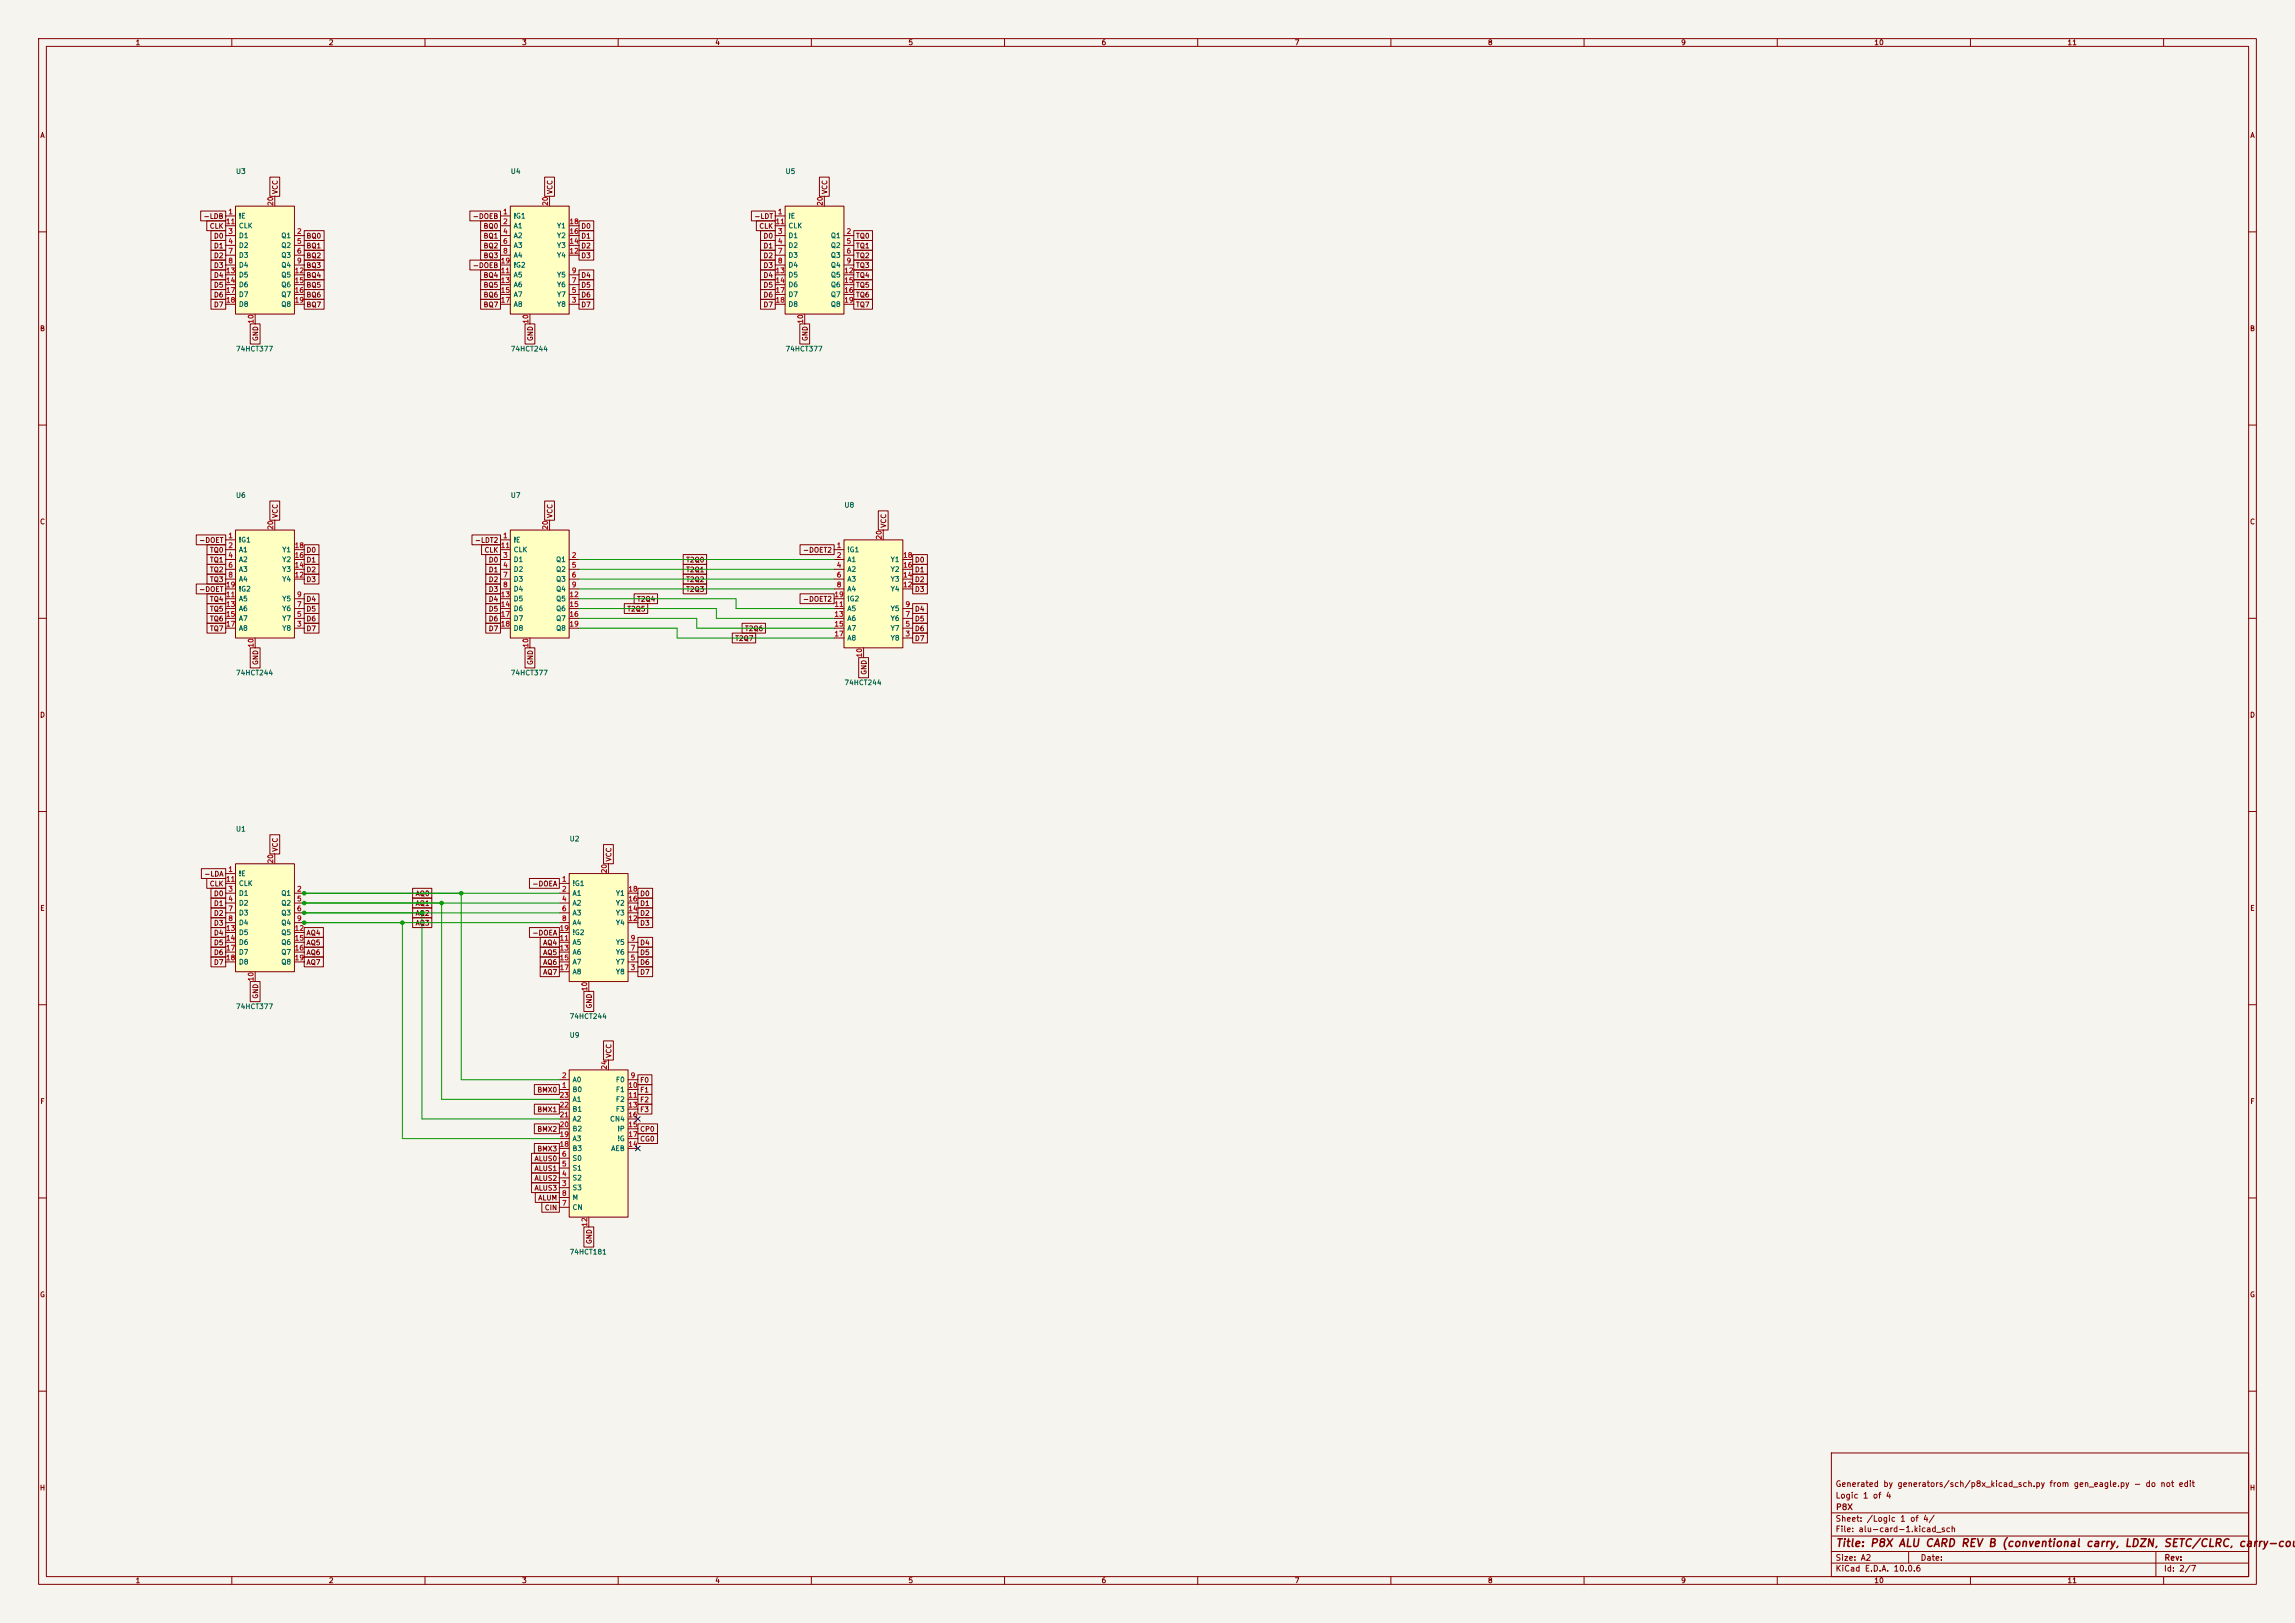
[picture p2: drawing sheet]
<svg xmlns="http://www.w3.org/2000/svg" width="594mm" height="420mm" viewBox="0 0 594 420" stroke-linecap="round" stroke-linejoin="round" font-family="sans-serif">
<defs><g id="words">
<text font-size="2" fill="#840000" x="475" y="400.8">Title: P8X ALU CARD REV B (conventional carry, LDZN, SETC/CLRC, carry-coup</text>
<g font-size="1.5" fill="#840000">
<text x="475" y="388.1">Logic 1 of 4</text>
<text x="475" y="385.1">Generated by generators/sch/p8x_kicad_sch.py from gen_eagle.py - do not edit</text>
<text x="475" y="394.1">Sheet: /Logic 1 of 4/</text>
<text x="475.1" y="391.1">P8X</text>
<text x="475" y="396.8">File: alu-card-1.kicad_sch</text>
<text x="475" y="407">KiCad E.D.A. 10.0.6</text>
<text x="475" y="404.2">Size: A2</text>
<text x="497" y="404.2">Date:</text>
<text x="560" y="407">Id: 2/7</text>
<text x="560.1" y="404.2">Rev:</text>
</g>
<g font-size="1.3" fill="#840000">
<text x="35" y="12">1</text>
<text x="85" y="12">2</text>
<text x="135" y="12">3</text>
<text x="185" y="12">4</text>
<text x="235" y="12">5</text>
<text x="285" y="12">6</text>
<text x="335" y="12">7</text>
<text x="385" y="12">8</text>
<text x="435" y="12">9</text>
<text x="485" y="12">10</text>
<text x="535" y="12">11</text>
<text x="10.3" y="36">A</text>
<text x="582.3" y="36">A</text>
<text x="72.2" y="50.4" transform="rotate(-90 72.2 50.4)">VCC</text>
<text x="143.3" y="50.4" transform="rotate(-90 143.3 50.4)">VCC</text>
<text x="214.4" y="50.4" transform="rotate(-90 214.4 50.4)">VCC</text>
<text x="52.6" y="56.9">-LDB</text>
<text x="54.1" y="59.5">CLK</text>
<text x="122.2" y="56.9">-DOEB</text>
<text x="125" y="59.5">BQ0</text>
<text x="150.3" y="59.5">D0</text>
<text x="195.1" y="56.9">-LDT</text>
<text x="196.4" y="59.5">CLK</text>
<text x="55.2" y="62">D0</text>
<text x="55.2" y="64.6">D1</text>
<text x="79.2" y="62">BQ0</text>
<text x="79.2" y="64.6">BQ1</text>
<text x="125" y="62">BQ1</text>
<text x="125" y="64.6">BQ2</text>
<text x="150.3" y="62">D1</text>
<text x="150.3" y="64.6">D2</text>
<text x="197.5" y="62">D0</text>
<text x="197.5" y="64.6">D1</text>
<text x="221.4" y="62">TQ0</text>
<text x="221.4" y="64.6">TQ1</text>
<text x="55.2" y="69.6">D3</text>
<text x="55.2" y="67.1">D2</text>
<text x="79.2" y="67.1">BQ2</text>
<text x="79.2" y="69.6">BQ3</text>
<text x="122.2" y="69.6">-DOEB</text>
<text x="125" y="67.1">BQ3</text>
<text x="150.3" y="67.1">D3</text>
<text x="197.5" y="67.1">D2</text>
<text x="197.5" y="69.6">D3</text>
<text x="221.4" y="67.1">TQ2</text>
<text x="221.4" y="69.6">TQ3</text>
<text x="55.2" y="72.2">D4</text>
<text x="55.2" y="74.7">D5</text>
<text x="55.2" y="77.3">D6</text>
<text x="79.2" y="72.2">BQ4</text>
<text x="79.2" y="74.7">BQ5</text>
<text x="79.2" y="77.3">BQ6</text>
<text x="125" y="72.2">BQ4</text>
<text x="125" y="74.7">BQ5</text>
<text x="125" y="77.3">BQ6</text>
<text x="150.3" y="72.2">D4</text>
<text x="150.3" y="74.7">D5</text>
<text x="150.3" y="77.3">D6</text>
<text x="197.5" y="72.2">D4</text>
<text x="197.5" y="74.7">D5</text>
<text x="197.5" y="77.3">D6</text>
<text x="221.4" y="72.2">TQ4</text>
<text x="221.4" y="74.7">TQ5</text>
<text x="221.4" y="77.3">TQ6</text>
<text x="55.2" y="79.8">D7</text>
<text x="79.2" y="79.8">BQ7</text>
<text x="125" y="79.8">BQ7</text>
<text x="150.3" y="79.8">D7</text>
<text x="197.5" y="79.8">D7</text>
<text x="221.4" y="79.8">TQ7</text>
<text x="10.2" y="86">B</text>
<text x="67.1" y="88.4" transform="rotate(-90 67.1 88.4)">GND</text>
<text x="138.2" y="88.4" transform="rotate(-90 138.2 88.4)">GND</text>
<text x="209.3" y="88.4" transform="rotate(-90 209.3 88.4)">GND</text>
<text x="582.2" y="86">B</text>
<text x="10.2" y="136">C</text>
<text x="72.2" y="134.2" transform="rotate(-90 72.2 134.2)">VCC</text>
<text x="143.3" y="134.2" transform="rotate(-90 143.3 134.2)">VCC</text>
<text x="229.7" y="136.7" transform="rotate(-90 229.7 136.7)">VCC</text>
<text x="582.2" y="136">C</text>
<text x="51.4" y="140.8">-DOET</text>
<text x="54.2" y="143.3">TQ0</text>
<text x="79.2" y="143.3">D0</text>
<text x="122.8" y="140.8">-LDT2</text>
<text x="125.3" y="143.3">CLK</text>
<text x="207.7" y="143.3">-DOET2</text>
<text x="54.2" y="145.8">TQ1</text>
<text x="54.2" y="148.4">TQ2</text>
<text x="79.2" y="145.8">D1</text>
<text x="79.2" y="148.4">D2</text>
<text x="126.4" y="145.8">D0</text>
<text x="126.4" y="148.4">D1</text>
<text x="177.5" y="148.4">T2Q1</text>
<text x="177.5" y="145.8">T2Q0</text>
<text x="236.7" y="148.4">D1</text>
<text x="236.7" y="145.8">D0</text>
<text x="51.4" y="153.5">-DOET</text>
<text x="54.2" y="150.9">TQ3</text>
<text x="54.2" y="156">TQ4</text>
<text x="79.2" y="150.9">D3</text>
<text x="79.2" y="156">D4</text>
<text x="126.4" y="153.5">D3</text>
<text x="126.4" y="156">D4</text>
<text x="126.4" y="150.9">D2</text>
<text x="164.8" y="156">T2Q4</text>
<text x="177.5" y="153.5">T2Q3</text>
<text x="177.5" y="150.9">T2Q2</text>
<text x="207.7" y="156">-DOET2</text>
<text x="236.7" y="153.5">D3</text>
<text x="236.7" y="150.9">D2</text>
<text x="54.2" y="158.5">TQ5</text>
<text x="54.2" y="161.1">TQ6</text>
<text x="79.2" y="158.5">D5</text>
<text x="79.2" y="161.1">D6</text>
<text x="126.4" y="158.5">D5</text>
<text x="126.4" y="161.1">D6</text>
<text x="162.2" y="158.5">T2Q5</text>
<text x="236.7" y="158.5">D4</text>
<text x="236.7" y="161.1">D5</text>
<text x="54.2" y="163.6">TQ7</text>
<text x="79.2" y="163.6">D7</text>
<text x="126.4" y="163.6">D7</text>
<text x="190.2" y="166.2">T2Q7</text>
<text x="192.7" y="163.6">T2Q6</text>
<text x="236.7" y="166.2">D7</text>
<text x="236.7" y="163.6">D6</text>
<text x="67.1" y="172.2" transform="rotate(-90 67.1 172.2)">GND</text>
<text x="138.2" y="172.2" transform="rotate(-90 138.2 172.2)">GND</text>
<text x="224.6" y="174.8" transform="rotate(-90 224.6 174.8)">GND</text>
<text x="10.2" y="186">D</text>
<text x="582.2" y="186">D</text>
<text x="72.2" y="220.5" transform="rotate(-90 72.2 220.5)">VCC</text>
<text x="52.8" y="227.1">-LDA</text>
<text x="158.5" y="223.1" transform="rotate(-90 158.5 223.1)">VCC</text>
<text x="54.1" y="229.7">CLK</text>
<text x="55.2" y="232.2">D0</text>
<text x="107.4" y="232.2">AQ0</text>
<text x="137.7" y="229.7">-DOEA</text>
<text x="165.5" y="232.2">D0</text>
<text x="10.3" y="236">E</text>
<text x="55.2" y="234.7">D1</text>
<text x="55.2" y="237.3">D2</text>
<text x="55.2" y="239.8">D3</text>
<text x="107.4" y="234.7">AQ1</text>
<text x="107.4" y="237.3">AQ2</text>
<text x="107.4" y="239.8">AQ3</text>
<text x="165.5" y="234.7">D1</text>
<text x="165.5" y="237.3">D2</text>
<text x="165.5" y="239.8">D3</text>
<text x="582.3" y="236">E</text>
<text x="55.2" y="244.9">D5</text>
<text x="55.2" y="242.4">D4</text>
<text x="79.2" y="242.4">AQ4</text>
<text x="79.2" y="244.9">AQ5</text>
<text x="137.7" y="242.4">-DOEA</text>
<text x="140.4" y="244.9">AQ4</text>
<text x="165.5" y="244.9">D4</text>
<text x="55.2" y="250">D7</text>
<text x="55.2" y="247.4">D6</text>
<text x="79.2" y="250">AQ7</text>
<text x="79.2" y="247.4">AQ6</text>
<text x="140.4" y="247.4">AQ5</text>
<text x="140.4" y="250">AQ6</text>
<text x="165.5" y="247.4">D5</text>
<text x="165.5" y="250">D6</text>
<text x="140.4" y="252.5">AQ7</text>
<text x="165.5" y="252.5">D7</text>
<text x="67.1" y="258.6" transform="rotate(-90 67.1 258.6)">GND</text>
<text x="153.5" y="261.1" transform="rotate(-90 153.5 261.1)">GND</text>
<text x="158.5" y="273.9" transform="rotate(-90 158.5 273.9)">VCC</text>
<text x="165.5" y="280.5">F0</text>
<text x="10.3" y="286">F</text>
<text x="138.9" y="283">BMX0</text>
<text x="165.5" y="283">F1</text>
<text x="165.5" y="285.5">F2</text>
<text x="582.3" y="286">F</text>
<text x="138.9" y="288.1">BMX1</text>
<text x="138.9" y="293.2">BMX2</text>
<text x="165.5" y="288.1">F3</text>
<text x="165.5" y="293.2">CP0</text>
<text x="138.9" y="298.2">BMX3</text>
<text x="165.5" y="295.7">CG0</text>
<text x="138.2" y="300.8">ALUS0</text>
<text x="138.2" y="303.3">ALUS1</text>
<text x="138.2" y="305.9">ALUS2</text>
<text x="138.2" y="308.4">ALUS3</text>
<text x="139.2" y="310.9">ALUM</text>
<text x="140.9" y="313.5">CIN</text>
<text x="153.5" y="322.1" transform="rotate(-90 153.5 322.1)">GND</text>
<text x="10.2" y="336">G</text>
<text x="582.2" y="336">G</text>
<text x="10.2" y="386">H</text>
<text x="582.2" y="386">H</text>
<text x="35" y="410">1</text>
<text x="85" y="410">2</text>
<text x="135" y="410">3</text>
<text x="185" y="410">4</text>
<text x="235" y="410">5</text>
<text x="285" y="410">6</text>
<text x="335" y="410">7</text>
<text x="385" y="410">8</text>
<text x="435" y="410">9</text>
<text x="485" y="410">10</text>
<text x="535" y="410">11</text>
</g>
<g font-size="1.3" fill="#006464">
<text x="60.9" y="45.3">U3</text>
<text x="132.1" y="45.3">U4</text>
<text x="203.2" y="45.3">U5</text>
<text x="61.7" y="56.8">!E</text>
<text x="61.7" y="59.4">CLK</text>
<text x="132.8" y="56.8">!G1</text>
<text x="132.8" y="59.4">A1</text>
<text x="144" y="59.4">Y1</text>
<text x="203.9" y="56.8">!E</text>
<text x="203.9" y="59.4">CLK</text>
<text x="61.7" y="61.9">D1</text>
<text x="61.7" y="64.5">D2</text>
<text x="72.7" y="61.9">Q1</text>
<text x="72.7" y="64.5">Q2</text>
<text x="132.8" y="61.9">A2</text>
<text x="132.8" y="64.5">A3</text>
<text x="144" y="64.5">Y3</text>
<text x="144" y="61.9">Y2</text>
<text x="203.9" y="61.9">D1</text>
<text x="203.9" y="64.5">D2</text>
<text x="214.9" y="61.9">Q1</text>
<text x="214.9" y="64.5">Q2</text>
<text x="61.7" y="67">D3</text>
<text x="61.7" y="69.5">D4</text>
<text x="72.7" y="67">Q3</text>
<text x="72.7" y="69.5">Q4</text>
<text x="132.8" y="67">A4</text>
<text x="132.8" y="69.5">!G2</text>
<text x="144" y="67">Y4</text>
<text x="203.9" y="67">D3</text>
<text x="203.9" y="69.5">D4</text>
<text x="214.9" y="67">Q3</text>
<text x="214.9" y="69.5">Q4</text>
<text x="61.7" y="72.1">D5</text>
<text x="61.7" y="74.6">D6</text>
<text x="61.7" y="77.2">D7</text>
<text x="72.7" y="72.1">Q5</text>
<text x="72.7" y="74.6">Q6</text>
<text x="72.7" y="77.2">Q7</text>
<text x="132.8" y="72.1">A5</text>
<text x="132.8" y="74.6">A6</text>
<text x="132.8" y="77.2">A7</text>
<text x="144" y="77.2">Y7</text>
<text x="144" y="74.6">Y6</text>
<text x="144" y="72.1">Y5</text>
<text x="203.9" y="72.1">D5</text>
<text x="203.9" y="74.6">D6</text>
<text x="203.9" y="77.2">D7</text>
<text x="214.9" y="72.1">Q5</text>
<text x="214.9" y="74.6">Q6</text>
<text x="214.9" y="77.2">Q7</text>
<text x="61.7" y="79.7">D8</text>
<text x="72.7" y="79.7">Q8</text>
<text x="132.8" y="79.7">A8</text>
<text x="144" y="79.7">Y8</text>
<text x="203.9" y="79.7">D8</text>
<text x="214.9" y="79.7">Q8</text>
<text x="60.9" y="91.2">74HCT377</text>
<text x="132.1" y="91.2">74HCT244</text>
<text x="203.2" y="91.2">74HCT377</text>
<text x="60.9" y="129.1">U6</text>
<text x="132.1" y="129.1">U7</text>
<text x="218.4" y="131.7">U8</text>
<text x="61.7" y="140.7">!G1</text>
<text x="61.7" y="143.2">A1</text>
<text x="72.9" y="143.2">Y1</text>
<text x="132.8" y="140.7">!E</text>
<text x="132.8" y="143.2">CLK</text>
<text x="219.2" y="143.2">!G1</text>
<text x="61.7" y="145.7">A2</text>
<text x="61.7" y="148.3">A3</text>
<text x="72.9" y="148.3">Y3</text>
<text x="72.9" y="145.7">Y2</text>
<text x="132.8" y="145.7">D1</text>
<text x="132.8" y="148.3">D2</text>
<text x="143.8" y="145.7">Q1</text>
<text x="143.8" y="148.3">Q2</text>
<text x="219.2" y="145.7">A1</text>
<text x="219.2" y="148.3">A2</text>
<text x="230.4" y="148.3">Y2</text>
<text x="230.4" y="145.7">Y1</text>
<text x="61.7" y="150.8">A4</text>
<text x="61.7" y="155.9">A5</text>
<text x="61.7" y="153.4">!G2</text>
<text x="72.9" y="155.9">Y5</text>
<text x="72.9" y="150.8">Y4</text>
<text x="132.8" y="150.8">D3</text>
<text x="132.8" y="153.4">D4</text>
<text x="132.8" y="155.9">D5</text>
<text x="143.8" y="150.8">Q3</text>
<text x="143.8" y="153.4">Q4</text>
<text x="143.8" y="155.9">Q5</text>
<text x="219.2" y="150.8">A3</text>
<text x="219.2" y="153.4">A4</text>
<text x="219.2" y="155.9">!G2</text>
<text x="230.4" y="153.4">Y4</text>
<text x="230.4" y="150.8">Y3</text>
<text x="61.7" y="158.4">A6</text>
<text x="61.7" y="161">A7</text>
<text x="72.9" y="161">Y7</text>
<text x="72.9" y="158.4">Y6</text>
<text x="132.8" y="158.4">D6</text>
<text x="132.8" y="161">D7</text>
<text x="143.8" y="158.4">Q6</text>
<text x="143.8" y="161">Q7</text>
<text x="219.2" y="158.4">A5</text>
<text x="219.2" y="161">A6</text>
<text x="230.4" y="161">Y6</text>
<text x="230.4" y="158.4">Y5</text>
<text x="61.7" y="163.5">A8</text>
<text x="72.9" y="163.5">Y8</text>
<text x="132.8" y="163.5">D8</text>
<text x="143.8" y="163.5">Q8</text>
<text x="219.2" y="163.5">A7</text>
<text x="219.2" y="166.1">A8</text>
<text x="230.4" y="166.1">Y8</text>
<text x="230.4" y="163.5">Y7</text>
<text x="60.9" y="175.1">74HCT244</text>
<text x="132.1" y="175.1">74HCT377</text>
<text x="218.4" y="177.6">74HCT244</text>
<text x="60.9" y="215.5">U1</text>
<text x="147.3" y="218">U2</text>
<text x="61.7" y="227">!E</text>
<text x="61.7" y="232.1">D1</text>
<text x="61.7" y="229.6">CLK</text>
<text x="72.7" y="232.1">Q1</text>
<text x="148.1" y="229.6">!G1</text>
<text x="148.1" y="232.1">A1</text>
<text x="159.3" y="232.1">Y1</text>
<text x="61.7" y="234.6">D2</text>
<text x="61.7" y="237.2">D3</text>
<text x="61.7" y="239.7">D4</text>
<text x="72.7" y="234.6">Q2</text>
<text x="72.7" y="237.2">Q3</text>
<text x="72.7" y="239.7">Q4</text>
<text x="148.1" y="234.6">A2</text>
<text x="148.1" y="237.2">A3</text>
<text x="148.1" y="239.7">A4</text>
<text x="159.3" y="239.7">Y4</text>
<text x="159.3" y="237.2">Y3</text>
<text x="159.3" y="234.6">Y2</text>
<text x="61.7" y="242.3">D5</text>
<text x="61.7" y="244.8">D6</text>
<text x="72.7" y="242.3">Q5</text>
<text x="72.7" y="244.8">Q6</text>
<text x="148.1" y="244.8">A5</text>
<text x="148.1" y="242.3">!G2</text>
<text x="159.3" y="244.8">Y5</text>
<text x="61.7" y="247.3">D7</text>
<text x="61.7" y="249.9">D8</text>
<text x="72.7" y="247.3">Q7</text>
<text x="72.7" y="249.9">Q8</text>
<text x="148.1" y="247.3">A6</text>
<text x="148.1" y="249.9">A7</text>
<text x="159.3" y="249.9">Y7</text>
<text x="159.3" y="247.3">Y6</text>
<text x="148.1" y="252.4">A8</text>
<text x="159.3" y="252.4">Y8</text>
<text x="60.9" y="261.4">74HCT377</text>
<text x="147.3" y="264">74HCT244</text>
<text x="147.3" y="268.8">U9</text>
<text x="148.1" y="280.4">A0</text>
<text x="159.3" y="280.4">F0</text>
<text x="148.1" y="282.9">B0</text>
<text x="148.1" y="288">B1</text>
<text x="148.1" y="285.4">A1</text>
<text x="159.3" y="282.9">F1</text>
<text x="159.3" y="285.4">F2</text>
<text x="159.3" y="288">F3</text>
<text x="148.1" y="293.1">B2</text>
<text x="148.1" y="290.5">A2</text>
<text x="157.8" y="290.5">CN4</text>
<text x="159.7" y="293.1">!P</text>
<text x="148.1" y="298.1">B3</text>
<text x="148.1" y="295.6">A3</text>
<text x="158.1" y="298.1">AEB</text>
<text x="159.7" y="295.6">!G</text>
<text x="148.1" y="305.8">S2</text>
<text x="148.1" y="303.2">S1</text>
<text x="148.1" y="300.7">S0</text>
<text x="148.1" y="308.3">S3</text>
<text x="148.1" y="310.8">M</text>
<text x="148.1" y="313.4">CN</text>
<text x="147.3" y="324.9">74HCT181</text>
</g>
<g font-size="1.3" fill="#a90000">
<text x="71" y="53.4" transform="rotate(-90 71 53.4)">20</text>
<text x="142.1" y="53.4" transform="rotate(-90 142.1 53.4)">20</text>
<text x="213.2" y="53.4" transform="rotate(-90 213.2 53.4)">20</text>
<text x="58.4" y="58.3">11</text>
<text x="59" y="55.7">1</text>
<text x="130.1" y="55.7">1</text>
<text x="130.1" y="58.3">2</text>
<text x="147.3" y="58.3">18</text>
<text x="200.6" y="58.3">11</text>
<text x="201.2" y="55.7">1</text>
<text x="59" y="60.8">3</text>
<text x="59" y="63.4">4</text>
<text x="59" y="65.9">7</text>
<text x="76.7" y="60.8">2</text>
<text x="76.7" y="63.4">5</text>
<text x="76.7" y="65.9">6</text>
<text x="130.1" y="60.8">4</text>
<text x="130.1" y="63.4">6</text>
<text x="130.1" y="65.9">8</text>
<text x="147.3" y="65.9">12</text>
<text x="147.3" y="63.4">14</text>
<text x="147.3" y="60.8">16</text>
<text x="201.2" y="60.8">3</text>
<text x="201.2" y="63.4">4</text>
<text x="201.2" y="65.9">7</text>
<text x="219" y="60.8">2</text>
<text x="219" y="63.4">5</text>
<text x="219" y="65.9">6</text>
<text x="58.4" y="71">13</text>
<text x="59" y="68.4">8</text>
<text x="76.1" y="71">12</text>
<text x="76.7" y="68.4">9</text>
<text x="129.5" y="71">11</text>
<text x="129.5" y="68.4">19</text>
<text x="147.9" y="71">9</text>
<text x="200.6" y="71">13</text>
<text x="201.2" y="68.4">8</text>
<text x="218.4" y="71">12</text>
<text x="219" y="68.4">9</text>
<text x="58.4" y="73.5">14</text>
<text x="58.4" y="76.1">17</text>
<text x="76.1" y="73.5">15</text>
<text x="76.1" y="76.1">16</text>
<text x="129.5" y="73.5">13</text>
<text x="129.5" y="76.1">15</text>
<text x="147.9" y="76.1">5</text>
<text x="147.9" y="73.5">7</text>
<text x="200.6" y="73.5">14</text>
<text x="200.6" y="76.1">17</text>
<text x="218.4" y="73.5">15</text>
<text x="218.4" y="76.1">16</text>
<text x="58.4" y="78.6">18</text>
<text x="65.9" y="83.9" transform="rotate(-90 65.9 83.9)">10</text>
<text x="76.1" y="78.6">19</text>
<text x="129.5" y="78.6">17</text>
<text x="137" y="83.9" transform="rotate(-90 137 83.9)">10</text>
<text x="147.9" y="78.6">3</text>
<text x="200.6" y="78.6">18</text>
<text x="208.1" y="83.9" transform="rotate(-90 208.1 83.9)">10</text>
<text x="218.4" y="78.6">19</text>
<text x="71" y="137.2" transform="rotate(-90 71 137.2)">20</text>
<text x="142.1" y="137.2" transform="rotate(-90 142.1 137.2)">20</text>
<text x="59" y="139.6">1</text>
<text x="59" y="142.1">2</text>
<text x="76.1" y="142.1">18</text>
<text x="129.5" y="142.1">11</text>
<text x="130.1" y="139.6">1</text>
<text x="216.4" y="142.1">1</text>
<text x="228.5" y="139.8" transform="rotate(-90 228.5 139.8)">20</text>
<text x="59" y="144.6">4</text>
<text x="59" y="147.2">6</text>
<text x="59" y="149.7">8</text>
<text x="76.1" y="149.7">12</text>
<text x="76.1" y="147.2">14</text>
<text x="76.1" y="144.6">16</text>
<text x="130.1" y="144.6">3</text>
<text x="130.1" y="147.2">4</text>
<text x="130.1" y="149.7">7</text>
<text x="147.9" y="144.6">2</text>
<text x="147.9" y="147.2">5</text>
<text x="147.9" y="149.7">6</text>
<text x="216.4" y="144.6">2</text>
<text x="216.4" y="147.2">4</text>
<text x="216.4" y="149.7">6</text>
<text x="233.6" y="149.7">14</text>
<text x="233.6" y="147.2">16</text>
<text x="233.6" y="144.6">18</text>
<text x="58.4" y="154.8">11</text>
<text x="58.4" y="152.3">19</text>
<text x="76.7" y="154.8">9</text>
<text x="129.5" y="154.8">13</text>
<text x="130.1" y="152.3">8</text>
<text x="147.3" y="154.8">12</text>
<text x="147.9" y="152.3">9</text>
<text x="215.8" y="154.8">19</text>
<text x="216.4" y="152.3">8</text>
<text x="233.6" y="152.3">12</text>
<text x="58.4" y="157.3">13</text>
<text x="58.4" y="159.9">15</text>
<text x="76.7" y="159.9">5</text>
<text x="76.7" y="157.3">7</text>
<text x="129.5" y="157.3">14</text>
<text x="129.5" y="159.9">17</text>
<text x="147.3" y="157.3">15</text>
<text x="147.3" y="159.9">16</text>
<text x="215.8" y="157.3">11</text>
<text x="215.8" y="159.9">13</text>
<text x="234.2" y="159.9">7</text>
<text x="234.2" y="157.3">9</text>
<text x="58.4" y="162.4">17</text>
<text x="65.9" y="167.7" transform="rotate(-90 65.9 167.7)">10</text>
<text x="76.7" y="162.4">3</text>
<text x="129.5" y="162.4">18</text>
<text x="137" y="167.7" transform="rotate(-90 137 167.7)">10</text>
<text x="147.3" y="162.4">19</text>
<text x="215.8" y="162.4">15</text>
<text x="215.8" y="165">17</text>
<text x="234.2" y="165">3</text>
<text x="234.2" y="162.4">5</text>
<text x="223.4" y="170.2" transform="rotate(-90 223.4 170.2)">10</text>
<text x="59" y="225.9">1</text>
<text x="71" y="223.6" transform="rotate(-90 71 223.6)">20</text>
<text x="157.3" y="226.1" transform="rotate(-90 157.3 226.1)">20</text>
<text x="58.4" y="228.5">11</text>
<text x="59" y="231">3</text>
<text x="59" y="233.5">4</text>
<text x="76.7" y="231">2</text>
<text x="76.7" y="233.5">5</text>
<text x="145.3" y="228.5">1</text>
<text x="145.3" y="231">2</text>
<text x="145.3" y="233.5">4</text>
<text x="162.5" y="233.5">16</text>
<text x="162.5" y="231">18</text>
<text x="59" y="236.1">7</text>
<text x="59" y="238.6">8</text>
<text x="76.7" y="236.1">6</text>
<text x="76.7" y="238.6">9</text>
<text x="145.3" y="236.1">6</text>
<text x="145.3" y="238.6">8</text>
<text x="162.5" y="238.6">12</text>
<text x="162.5" y="236.1">14</text>
<text x="58.4" y="241.2">13</text>
<text x="58.4" y="243.7">14</text>
<text x="76.1" y="241.2">12</text>
<text x="76.1" y="243.7">15</text>
<text x="144.7" y="243.7">11</text>
<text x="144.7" y="241.2">19</text>
<text x="163.1" y="243.7">9</text>
<text x="58.4" y="246.2">17</text>
<text x="58.4" y="248.8">18</text>
<text x="76.1" y="246.2">16</text>
<text x="76.1" y="248.8">19</text>
<text x="144.7" y="246.2">13</text>
<text x="144.7" y="248.8">15</text>
<text x="144.7" y="251.3">17</text>
<text x="163.1" y="251.3">3</text>
<text x="163.1" y="248.8">5</text>
<text x="163.1" y="246.2">7</text>
<text x="65.9" y="254.1" transform="rotate(-90 65.9 254.1)">10</text>
<text x="152.3" y="256.6" transform="rotate(-90 152.3 256.6)">10</text>
<text x="145.3" y="281.8">1</text>
<text x="145.3" y="279.3">2</text>
<text x="157.3" y="276.9" transform="rotate(-90 157.3 276.9)">24</text>
<text x="162.5" y="281.8">10</text>
<text x="163.1" y="279.3">9</text>
<text x="144.7" y="286.9">22</text>
<text x="144.7" y="284.3">23</text>
<text x="162.5" y="284.3">11</text>
<text x="162.5" y="286.9">13</text>
<text x="144.7" y="292">20</text>
<text x="144.7" y="289.4">21</text>
<text x="162.5" y="292">15</text>
<text x="162.5" y="289.4">16</text>
<text x="144.7" y="297">18</text>
<text x="144.7" y="294.5">19</text>
<text x="145.3" y="299.6">6</text>
<text x="162.5" y="297">14</text>
<text x="162.5" y="294.5">17</text>
<text x="145.3" y="304.7">4</text>
<text x="145.3" y="302.1">5</text>
<text x="145.3" y="307.2">3</text>
<text x="145.3" y="309.7">8</text>
<text x="145.3" y="312.3">7</text>
<text x="152.3" y="317.6" transform="rotate(-90 152.3 317.6)">12</text>
</g>
</g></defs>
<path d="M0 0h594v420h-594z" fill="#f5f4ef" stroke="#f5f4ef" stroke-width=".26"/>
<g fill="none" stroke="#840000" stroke-width=".26">
<path d="M10 10h574v400h-574zM12 12h570v396h-570zM60 10v2M110 10v2M160 10v2M210 10v2M260 10v2M310 10v2M360 10v2M410 10v2M460 10v2M510 10v2"/>
<path d="M560 10v2M10 60h2M582 60h2M10 110h2M582 110h2M10 160h2M582 160h2M10 210h2M582 210h2M10 260h2M582 260h2M10 310h2"/>
<path d="M582 310h2M10 360h2M474 376h108v32h-108zM582 360h2M474 397.5h108M474 391.5h108M60 408v2M110 408v2M160 408v2M210 408v2M260 408v2M310 408v2"/>
<path d="M360 408v2M410 408v2M460 408v2M474 404.5h108M474 401.5h108M494 401.5v3M510 408v2M558 401.5v6.5M560 408v2"/>
</g>
<path d="M147.3 226.1h15.3v27.9h-15.3z" fill="#ffffc2"/>
<g fill="none" stroke="#840000" stroke-width=".26">
<path d="M144.8 228.6h2.5M144.8 231.1h2.5M144.8 233.7h2.5M144.8 236.2h2.5M144.8 238.8h2.5M147.3 226.1h15.3v27.9h-15.3zM157.5 223.5v2.6M162.6 231.1h2.5M162.6 233.7h2.5M162.6 236.2h2.5M162.6 238.8h2.5M144.8 251.5h2.5"/>
<path d="M144.8 248.9h2.5M144.8 246.4h2.5M144.8 243.8h2.5M144.8 241.3h2.5M152.4 254v2.5M162.6 251.5h2.5M162.6 248.9h2.5M162.6 246.4h2.5M162.6 243.8h2.5"/>
</g>
<path d="M218.4 139.7h15.3v27.9h-15.3z" fill="#ffffc2"/>
<g fill="none" stroke="#840000" stroke-width=".26">
<path d="M218.4 139.7h15.3v27.9h-15.3zM228.6 137.2v2.5M215.9 142.2h2.5M215.9 144.8h2.5M215.9 147.3h2.5M215.9 149.9h2.5M215.9 152.4h2.5M215.9 157.5h2.5M215.9 154.9h2.5M233.7 144.8h2.5M233.7 147.3h2.5M233.7 149.9h2.5"/>
<path d="M233.7 152.4h2.5M233.7 157.5h2.5M215.9 165.1h2.5M215.9 162.6h2.5M215.9 160h2.5M223.5 167.6v2.6M233.7 165.1h2.5M233.7 162.6h2.5M233.7 160h2.5"/>
</g>
<path d="M147.3 276.9h15.3v38.1h-15.3z" fill="#ffffc2"/>
<g fill="none" stroke="#840000" stroke-width=".26">
<path d="M144.8 279.4h2.5M147.3 276.9h15.3v38.1h-15.3zM157.5 274.3v2.6M162.6 279.4h2.5M144.8 281.9h2.5M144.8 299.7h2.5M144.8 284.5h2.5M144.8 287h2.5M144.8 297.2h2.5M144.8 292.1h2.5M144.8 289.6h2.5M144.8 294.6h2.5"/>
<path d="M162.6 281.9h2.5M162.6 284.5h2.5M162.6 287h2.5M162.6 297.2h2.5M162.6 292.1h2.5M162.6 289.6h2.5M162.6 294.6h2.5M144.8 307.3h2.5M144.8 304.8h2.5M144.8 302.3h2.5M144.8 312.4h2.5M144.8 309.9h2.5"/>
<path d="M152.4 315v2.5"/>
</g>
<path d="M203.2 53.3h15.2v28h-15.2z" fill="#ffffc2"/>
<g fill="none" stroke="#840000" stroke-width=".26">
<path d="M200.7 55.9h2.5M200.7 58.4h2.5M203.2 53.3h15.2v28h-15.2zM213.4 50.8v2.5M200.7 61h2.5M200.7 63.5h2.5M200.7 66h2.5M200.7 68.6h2.5M200.7 71.1h2.5M200.7 73.7h2.5M200.7 76.2h2.5M200.7 78.7h2.5"/>
<path d="M218.4 61h2.6M218.4 63.5h2.6M218.4 66h2.6M218.4 68.6h2.6M218.4 71.1h2.6M218.4 73.7h2.6M218.4 76.2h2.6M218.4 78.7h2.6M208.3 81.3v2.5"/>
</g>
<path d="M61 53.3h15.2v28h-15.2z" fill="#ffffc2"/>
<g fill="none" stroke="#840000" stroke-width=".26">
<path d="M58.4 55.9h2.6M58.4 58.4h2.6M61 53.3h15.2v28h-15.2zM71.1 50.8v2.5M58.4 61h2.6M58.4 63.5h2.6M58.4 66h2.6M58.4 68.6h2.6M58.4 71.1h2.6M58.4 73.7h2.6M58.4 76.2h2.6M58.4 78.7h2.6"/>
<path d="M76.2 61h2.5M76.2 63.5h2.5M76.2 66h2.5M76.2 68.6h2.5M76.2 71.1h2.5M76.2 73.7h2.5M76.2 76.2h2.5M76.2 78.7h2.5M66 81.3v2.5"/>
</g>
<path d="M132.1 53.3h15.2v28h-15.2z" fill="#ffffc2"/>
<g fill="none" stroke="#840000" stroke-width=".26">
<path d="M129.5 55.9h2.6M129.5 58.4h2.6M132.1 53.3h15.2v28h-15.2zM142.2 50.8v2.5M147.3 58.4h2.6M129.5 78.7h2.6M129.5 61h2.6M129.5 76.2h2.6M129.5 63.5h2.6M129.5 73.7h2.6M129.5 66h2.6M129.5 71.1h2.6"/>
<path d="M129.5 68.6h2.6M147.3 78.7h2.6M147.3 61h2.6M147.3 76.2h2.6M147.3 63.5h2.6M147.3 73.7h2.6M147.3 66h2.6M147.3 71.1h2.6M137.2 81.3v2.5"/>
</g>
<path d="M132.1 137.2h15.2v27.9h-15.2z" fill="#ffffc2"/>
<g fill="none" stroke="#840000" stroke-width=".26">
<path d="M129.5 139.7h2.6M132.1 137.2h15.2v27.9h-15.2zM142.2 134.6v2.6M129.5 144.8h2.6M129.5 147.3h2.6M129.5 149.9h2.6M129.5 152.4h2.6M129.5 142.2h2.6M129.5 154.9h2.6M129.5 157.5h2.6M147.3 144.8h2.6M147.3 147.3h2.6"/>
<path d="M147.3 149.9h2.6M147.3 152.4h2.6M147.3 154.9h2.6M147.3 157.5h2.6M129.5 160h2.6M129.5 162.6h2.6M137.2 165.1v2.5M147.3 160h2.6M147.3 162.6h2.6"/>
</g>
<path d="M61 137.2h15.2v27.9h-15.2z" fill="#ffffc2"/>
<g fill="none" stroke="#840000" stroke-width=".26">
<path d="M58.4 139.7h2.6M61 137.2h15.2v27.9h-15.2zM71.1 134.6v2.6M58.4 142.2h2.6M58.4 144.8h2.6M58.4 147.3h2.6M58.4 157.5h2.6M58.4 149.9h2.6M58.4 154.9h2.6M58.4 152.4h2.6M76.2 142.2h2.5M76.2 144.8h2.5"/>
<path d="M76.2 147.3h2.5M76.2 157.5h2.5M76.2 149.9h2.5M76.2 154.9h2.5M58.4 162.6h2.6M58.4 160h2.6M66 165.1v2.5M76.2 162.6h2.5M76.2 160h2.5"/>
</g>
<path d="M61 223.5h15.2v28h-15.2z" fill="#ffffc2"/>
<g fill="none" stroke="#840000" stroke-width=".26">
<path d="M51.9 54.6h6.5v2.6h-6.5zM53.5 57.1h4.9v2.6h-4.9zM54.6 59.7h3.8v2.5h-3.8zM69.8 45.8h2.6v5h-2.6zM78.7 59.7h5.2v2.5h-5.2zM121.6 54.6h7.9v2.6h-7.9zM124.4 57.1h5.1v2.6h-5.1zM124.4 59.7h5.1v2.5h-5.1zM141 45.8h2.5v5h-2.5zM149.9 59.7h3.8v2.5h-3.8zM149.9 57.1h3.8v2.6h-3.8zM194.5 54.6h6.2v2.6h-6.2z"/>
<path d="M195.8 57.1h4.9v2.6h-4.9zM196.8 59.7h3.9v2.5h-3.9zM212.1 45.8h2.5v5h-2.5zM221 59.7h4.8v2.5h-4.8zM54.6 67.3h3.8v2.6h-3.8zM54.6 69.8h3.8v2.6h-3.8zM54.6 72.4h3.8v2.5h-3.8zM54.6 74.9h3.8v2.6h-3.8zM54.6 77.5h3.8v2.5h-3.8zM54.6 62.2h3.8v2.6h-3.8zM54.6 64.8h3.8v2.5h-3.8zM78.7 62.2h5.2v2.6h-5.2z"/>
<path d="M78.7 64.8h5.2v2.5h-5.2zM78.7 67.3h5.2v2.6h-5.2zM78.7 69.8h5.2v2.6h-5.2zM78.7 72.4h5.2v2.5h-5.2zM78.7 74.9h5.2v2.6h-5.2zM78.7 77.5h5.2v2.5h-5.2zM121.6 67.3h7.9v2.6h-7.9zM124.4 62.2h5.1v2.6h-5.1zM124.4 64.8h5.1v2.5h-5.1zM124.4 69.8h5.1v2.6h-5.1zM124.4 72.4h5.1v2.5h-5.1zM124.4 74.9h5.1v2.6h-5.1z"/>
<path d="M124.4 77.5h5.1v2.5h-5.1zM149.9 64.8h3.8v2.5h-3.8zM149.9 69.8h3.8v2.6h-3.8zM149.9 72.4h3.8v2.5h-3.8zM149.9 74.9h3.8v2.6h-3.8zM149.9 77.5h3.8v2.5h-3.8zM149.9 62.2h3.8v2.6h-3.8zM196.8 69.8h3.9v2.6h-3.9zM196.8 72.4h3.9v2.5h-3.9zM196.8 74.9h3.9v2.6h-3.9zM196.8 77.5h3.9v2.5h-3.9zM196.8 62.2h3.9v2.6h-3.9z"/>
<path d="M196.8 64.8h3.9v2.5h-3.9zM196.8 67.3h3.9v2.6h-3.9zM221 62.2h4.8v2.6h-4.8zM221 64.8h4.8v2.5h-4.8zM221 67.3h4.8v2.6h-4.8zM221 69.8h4.8v2.6h-4.8zM221 72.4h4.8v2.5h-4.8zM221 74.9h4.8v2.6h-4.8zM221 77.5h4.8v2.5h-4.8zM64.8 83.8h2.5v5.2h-2.5zM135.9 83.8h2.5v5.2h-2.5zM207 83.8h2.6v5.2h-2.6z"/>
<path d="M50.8 138.4h7.6v2.6h-7.6zM69.8 129.7h2.6v4.9h-2.6zM122.2 138.4h7.3v2.6h-7.3zM141 129.7h2.5v4.9h-2.5zM227.3 132.2h2.6v5h-2.6zM50.8 151.1h7.6v2.6h-7.6zM53.6 143.5h4.8v2.6h-4.8zM53.6 148.6h4.8v2.5h-4.8zM53.6 153.7h4.8v2.5h-4.8zM53.6 156.2h4.8v2.6h-4.8zM53.6 158.7h4.8v2.6h-4.8zM53.6 141h4.8v2.5h-4.8z"/>
<path d="M53.6 146h4.8v2.6h-4.8zM78.7 141h3.9v2.5h-3.9zM78.7 143.5h3.9v2.6h-3.9zM78.7 146h3.9v2.6h-3.9zM78.7 148.6h3.9v2.5h-3.9zM78.7 153.7h3.9v2.5h-3.9zM78.7 156.2h3.9v2.6h-3.9zM78.7 158.7h3.9v2.6h-3.9zM124.6 141h4.9v2.5h-4.9zM125.7 151.1h3.8v2.6h-3.8zM125.7 153.7h3.8v2.5h-3.8zM125.7 156.2h3.8v2.6h-3.8z"/>
<path d="M125.7 158.7h3.8v2.6h-3.8zM125.7 143.5h3.8v2.6h-3.8zM125.7 146h3.8v2.6h-3.8zM125.7 148.6h3.8v2.5h-3.8zM161.6 156.2h6v2.6h-6zM164.1 153.7h6.1v2.5h-6.1zM176.8 151.1h6.1v2.6h-6.1zM176.8 148.6h6.1v2.5h-6.1zM176.8 146h6.1v2.6h-6.1zM176.8 143.5h6.1v2.6h-6.1zM207.1 153.7h8.8v2.5h-8.8zM207.1 141h8.8v2.5h-8.8z"/>
<path d="M236.2 156.2h3.8v2.6h-3.8zM236.2 151.1h3.8v2.6h-3.8zM236.2 148.6h3.8v2.5h-3.8zM236.2 146h3.8v2.6h-3.8zM236.2 143.5h3.8v2.6h-3.8zM236.2 158.7h3.8v2.6h-3.8zM53.6 161.3h4.8v2.5h-4.8zM64.8 167.6h2.5v5.2h-2.5zM78.7 161.3h3.9v2.5h-3.9zM125.7 161.3h3.8v2.5h-3.8zM135.9 167.6h2.5v5.2h-2.5zM189.5 163.8h6.1v2.6h-6.1z"/>
<path d="M192.1 161.3h6v2.5h-6zM222.2 170.2h2.6v5.2h-2.6zM236.2 163.8h3.8v2.6h-3.8zM236.2 161.3h3.8v2.5h-3.8zM69.8 216h2.6v5h-2.6zM156.2 218.6h2.6v4.9h-2.6zM52.1 224.8h6.3v2.5h-6.3zM53.5 227.3h4.9v2.6h-4.9zM54.6 229.9h3.8v2.5h-3.8zM54.6 232.4h3.8v2.6h-3.8zM54.6 234.9h3.8v2.6h-3.8zM54.6 237.5h3.8v2.5h-3.8z"/>
<path d="M58.4 226.1h2.6M58.4 231.1h2.6M58.4 233.7h2.6M58.4 236.2h2.6M58.4 238.8h2.6M58.4 228.6h2.6M61 223.5h15.2v28h-15.2zM71.1 221v2.5M76.2 231.1h2.5M76.2 233.7h2.5M76.2 236.2h2.5M76.2 238.8h2.5"/>
<path d="M106.8 229.9h5v2.5h-5zM106.8 232.4h5v2.6h-5zM106.8 234.9h5v2.6h-5zM106.8 237.5h5v2.5h-5zM137 227.3h7.8v2.6h-7.8zM165.1 229.9h3.8v2.5h-3.8zM165.1 232.4h3.8v2.6h-3.8zM165.1 234.9h3.8v2.6h-3.8zM165.1 237.5h3.8v2.5h-3.8zM54.6 247.6h3.8v2.6h-3.8zM54.6 245.1h3.8v2.6h-3.8zM54.6 242.6h3.8v2.5h-3.8z"/>
<path d="M54.6 240h3.8v2.6h-3.8zM58.4 241.3h2.6M58.4 243.8h2.6M58.4 246.4h2.6M58.4 248.9h2.6M64.8 254h2.5v5.2h-2.5zM66 251.5v2.5M76.2 241.3h2.5M76.2 243.8h2.5M76.2 246.4h2.5M76.2 248.9h2.5M78.7 240h5v2.6h-5z"/>
<path d="M78.7 242.6h5v2.5h-5zM78.7 247.6h5v2.6h-5zM78.7 245.1h5v2.6h-5zM137 240h7.8v2.6h-7.8zM139.8 242.6h5v2.5h-5zM139.8 250.2h5v2.5h-5zM139.8 245.1h5v2.6h-5zM139.8 247.6h5v2.6h-5zM151.1 256.5h2.6v5.2h-2.6zM165.1 242.6h3.8v2.5h-3.8zM165.1 245.1h3.8v2.6h-3.8zM165.1 247.6h3.8v2.6h-3.8z"/>
<path d="M165.1 250.2h3.8v2.5h-3.8zM156.2 269.4h2.6v4.9h-2.6zM165.1 278.1h3.6v2.6h-3.6zM137.6 298.4h7.2v2.6h-7.2zM138.3 285.7h6.5v2.6h-6.5zM138.3 290.8h6.5v2.6h-6.5zM138.3 295.9h6.5v2.6h-6.5zM138.3 280.7h6.5v2.5h-6.5zM165.1 280.7h3.6v2.5h-3.6zM165.1 283.2h3.6v2.6h-3.6zM165.1 285.7h3.6v2.6h-3.6zM165.1 290.8h5.1v2.6h-5.1z"/>
<path d="M165.1 293.4h5.1v2.5h-5.1zM137.6 301h7.2v2.5h-7.2zM137.6 303.5h7.2v2.6h-7.2zM137.6 306.1h7.2v2.5h-7.2zM138.5 308.6h6.3v2.6h-6.3zM140.2 311.1h4.6v2.6h-4.6zM151.1 317.5h2.6v5.2h-2.6z"/>
</g>
<g fill="none" stroke="#009600" stroke-width=".26">
<path d="M149.9 152.4h66M149.9 157.5h35.5v2.5h30.5M149.9 154.9h40.6v2.6h25.4M149.9 144.8h66M149.9 147.3h66M149.9 149.9h66M149.9 160h30.4v2.6h35.6M149.9 162.6h25.4v2.5h40.6M78.7 233.7h66.1M78.7 238.8h66.1M78.7 231.1h66.1M78.7 236.2h66.1"/>
<path d="M104.1 238.8v55.8h40.7M109.2 236.2v53.4h35.6M114.3 233.7v50.8h30.5M119.4 231.1v48.3h25.4"/>
</g>
<path d="M164.5 296.6l1.2 1.2M164.5 289l1.2 1.2M165.7 296.6l-1.2 1.2M165.7 289l-1.2 1.2" fill="none" stroke="#000084" stroke-width=".26"/>
<g fill="#009600" stroke="#009600" stroke-width=".26">
<circle cx="104.1" cy="238.8" r=".46"/>
<circle cx="109.2" cy="236.2" r=".46"/>
<circle cx="114.3" cy="233.7" r=".46"/>
<circle cx="119.4" cy="231.1" r=".46"/>
<circle cx="78.7" cy="231.1" r=".46"/>
<circle cx="78.7" cy="233.7" r=".46"/>
<circle cx="78.7" cy="236.2" r=".46"/>
<circle cx="78.7" cy="238.8" r=".46"/>
</g>
<use href="#words"/>
</svg>
